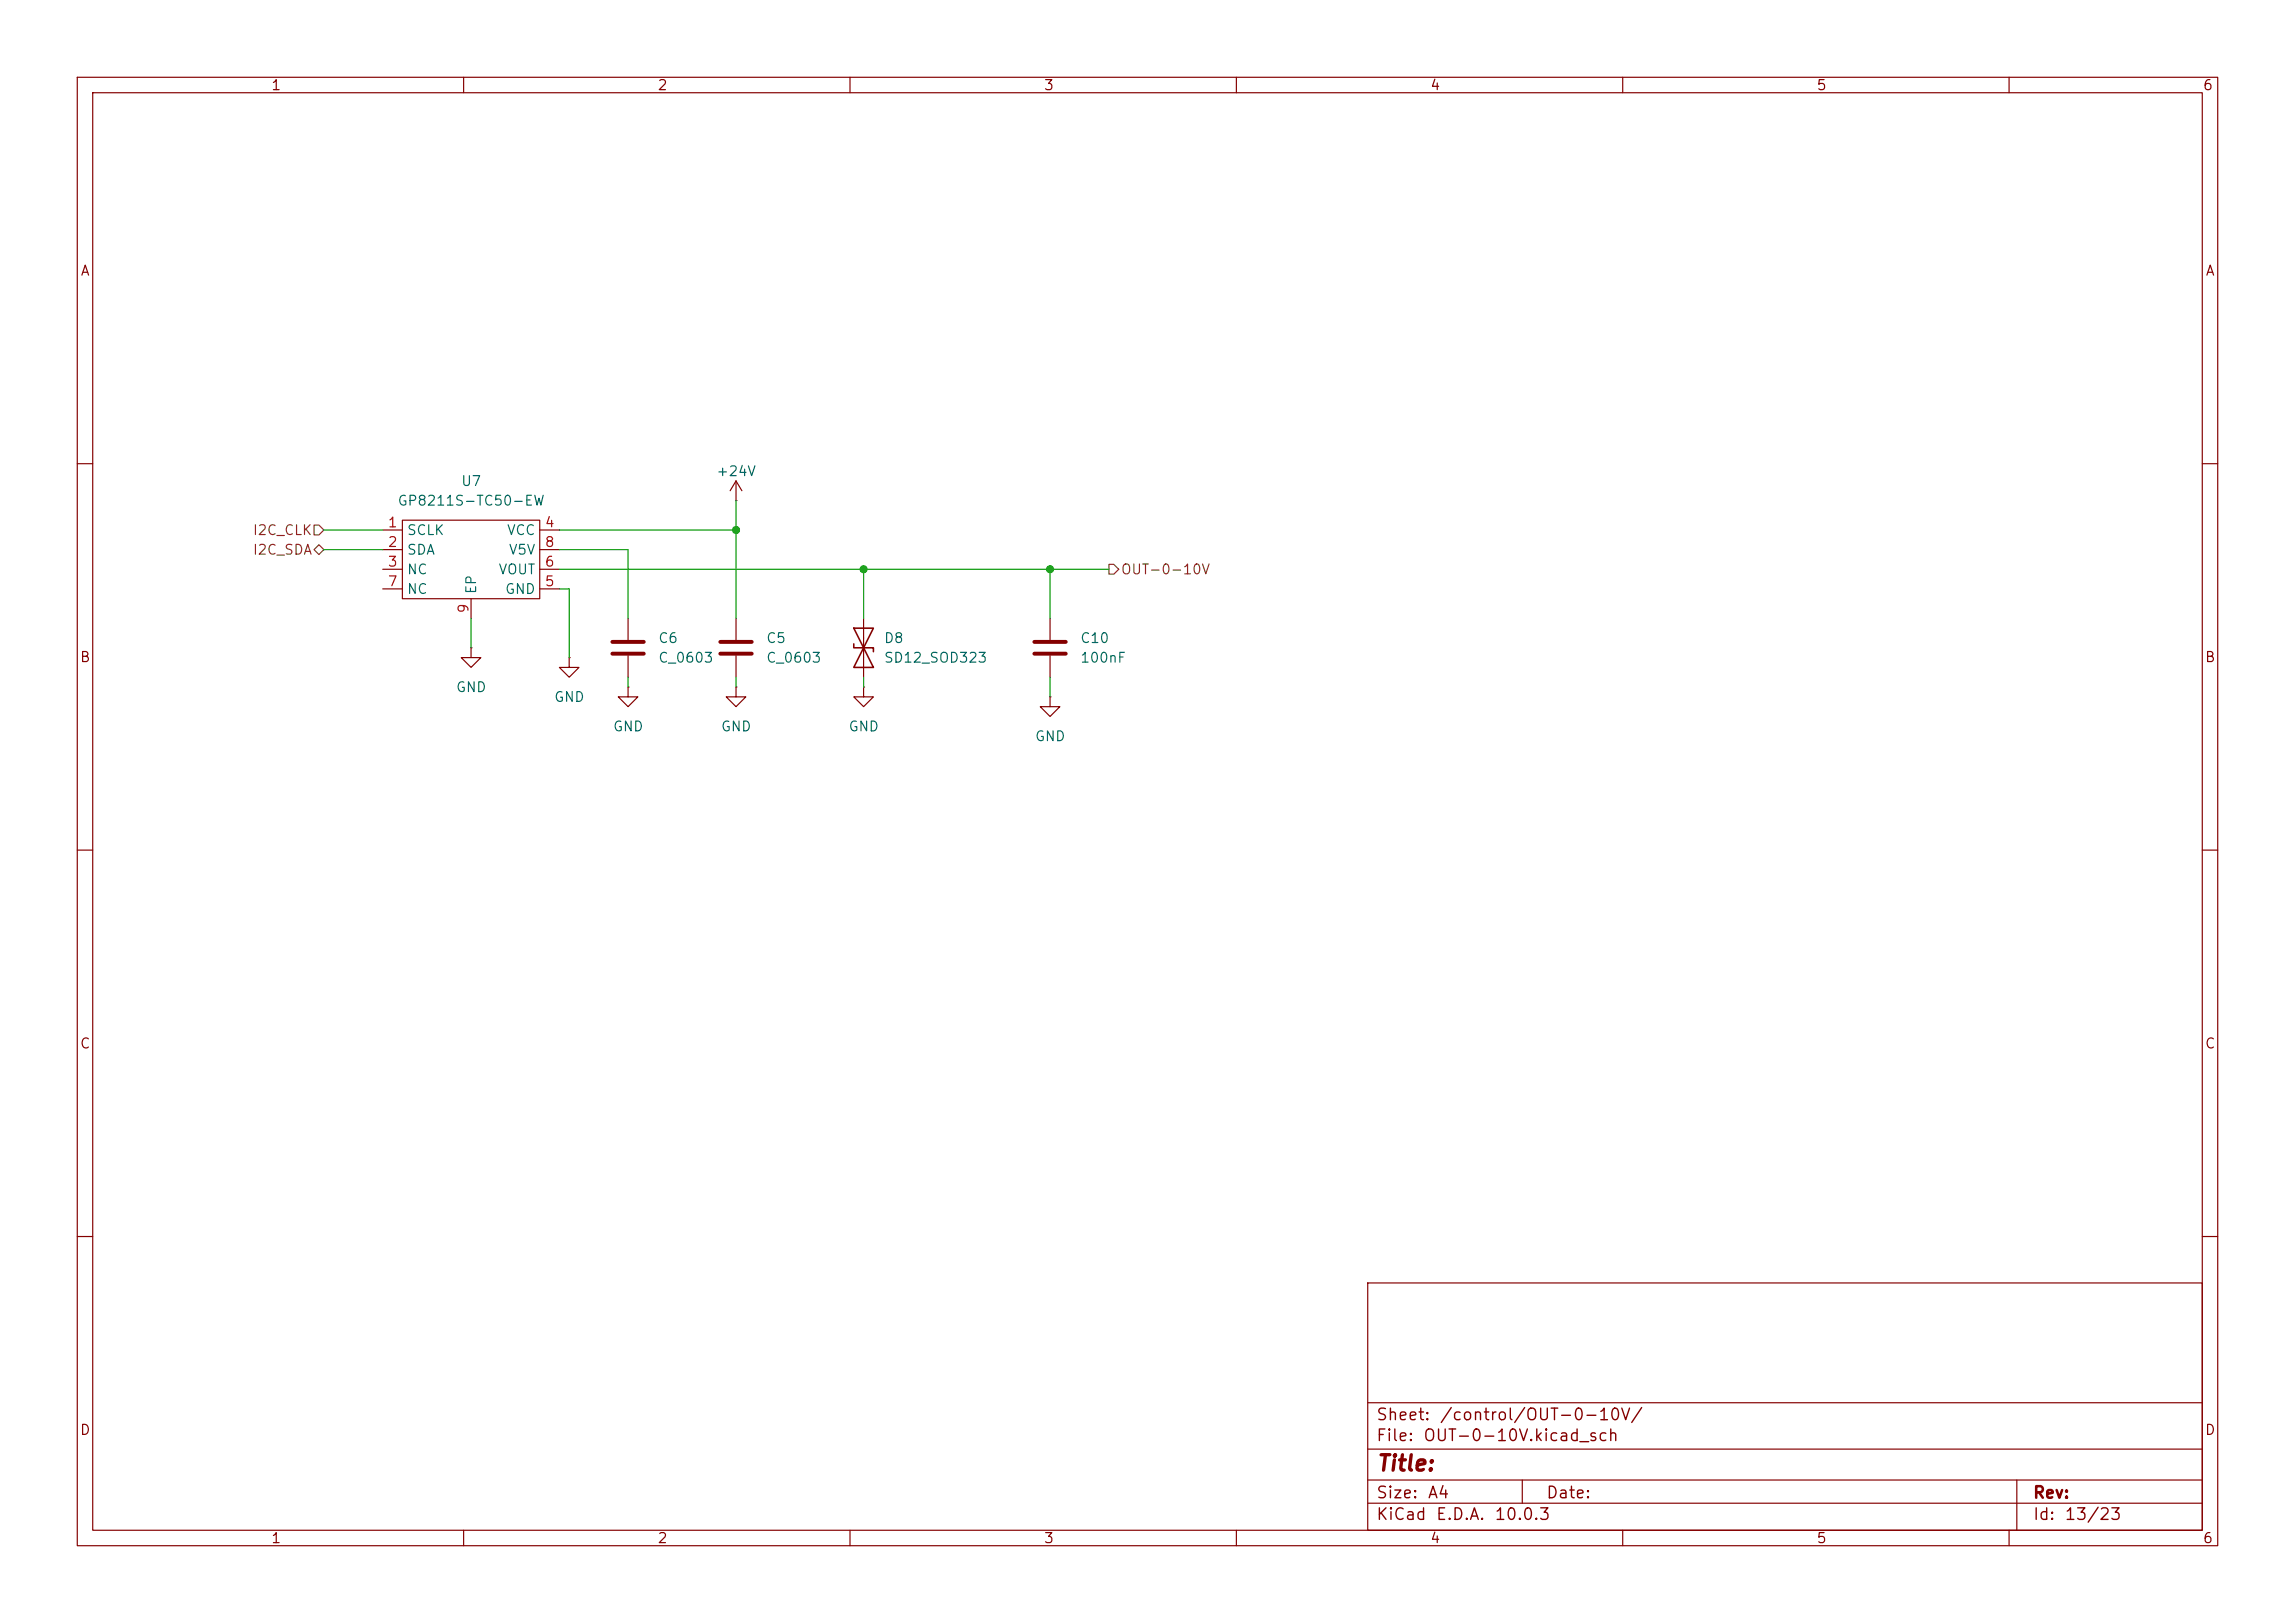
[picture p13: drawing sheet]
<svg xmlns="http://www.w3.org/2000/svg" width="297mm" height="210mm" viewBox="0 0 297 210" stroke-linecap="round" stroke-linejoin="round" font-family="sans-serif">
<defs><g id="words">
<text font-size="2" fill="#840000" x="178" y="190.8">Title:</text>
<g font-size="1.5" fill="#840000">
<text x="178" y="184.2">Sheet:</text>
<text x="186.2" y="184.2">/control/OUT-0-10V/</text>
<text x="178" y="186.9">File:</text>
<text x="184.1" y="186.9">OUT-0-10V.kicad_sch</text>
<text x="178" y="197.1">KiCad</text>
<text x="178" y="194.3">Size:</text>
<text x="184.7" y="194.3">A4</text>
<text x="185.7" y="197.1">E.D.A.</text>
<text x="193.3" y="197.1">10.0.3</text>
<text x="200" y="194.3">Date:</text>
<text x="263" y="194.3">Rev:</text>
<text x="263" y="197.1">Id:</text>
<text x="267.1" y="197.1">13/23</text>
</g>
<g font-size="1.3" fill="#840000">
<text x="35" y="12">1</text>
<text x="85" y="12">2</text>
<text x="135" y="12">3</text>
<text x="185" y="12">4</text>
<text x="235" y="12">5</text>
<text x="285" y="12">6</text>
<text x="10.3" y="36">A</text>
<text x="285.3" y="36">A</text>
<text x="10.3" y="86">B</text>
<text x="285.3" y="86">B</text>
<text x="10.3" y="136">C</text>
<text x="285.3" y="136">C</text>
<text x="10.3" y="186">D</text>
<text x="285.3" y="186">D</text>
<text x="35" y="200">1</text>
<text x="85" y="200">2</text>
<text x="135" y="200">3</text>
<text x="185" y="200">4</text>
<text x="235" y="200">5</text>
<text x="285" y="200">6</text>
</g>
<g font-size="1.3" fill="#006464">
<text x="51.4" y="65.7">GP8211S-TC50-EW</text>
<text x="59.6" y="63.2">U7</text>
<text x="92.6" y="61.9">+24V</text>
<text x="52.6" y="69.6">SCLK</text>
<text x="65.5" y="69.6">VCC</text>
<text x="52.6" y="72.1">SDA</text>
<text x="52.6" y="74.6">NC</text>
<text x="52.6" y="77.2">NC</text>
<text x="61.9" y="77" transform="rotate(-90 61.9 77)">EP</text>
<text x="64.4" y="74.6">VOUT</text>
<text x="65.3" y="77.2">GND</text>
<text x="65.8" y="72.1">V5V</text>
<text x="85.1" y="83.5">C6</text>
<text x="99.1" y="83.5">C5</text>
<text x="114.3" y="83.5">D8</text>
<text x="139.7" y="83.5">C10</text>
<text x="58.9" y="89.9">GND</text>
<text x="85.1" y="86.1">C_0603</text>
<text x="99.1" y="86.1">C_0603</text>
<text x="114.3" y="86.1">SD12_SOD323</text>
<text x="139.7" y="86.1">100nF</text>
<text x="71.6" y="91.1">GND</text>
<text x="79.2" y="95">GND</text>
<text x="93.2" y="95">GND</text>
<text x="109.7" y="95">GND</text>
<text x="133.9" y="96.2">GND</text>
</g>
<g font-size="1.3" fill="#725600">
<text x="32.6" y="69.6">I2C_CLK</text>
<text x="32.6" y="72.1">I2C_SDA</text>
<text x="145" y="74.6">OUT-0-10V</text>
</g>
<g font-size="1.3" fill="#a90000">
<text x="50.1" y="68.6">1</text>
<text x="50.1" y="71.1">2</text>
<text x="70.4" y="68.6">4</text>
<text x="70.4" y="71.1">8</text>
<text x="50.1" y="73.6">3</text>
<text x="50.1" y="76.2">7</text>
<text x="70.4" y="76.2">5</text>
<text x="70.4" y="73.6">6</text>
<text x="60.9" y="79.4" transform="rotate(-90 60.9 79.4)">9</text>
</g>
</g></defs>
<g fill="none" stroke="#840000" stroke-width=".15">
<path d="M10 10h277v190h-277zM12 12h273v186h-273zM60 10v2M110 10v2M160 10v2M210 10v2M260 10v2M10 60h2M49.5 68.6h2.6M49.5 71.1h2.6M49.5 73.7h2.6M49.5 76.2h2.6"/>
<path d="M52.1 67.3h17.7v10.2h-17.7zM61 77.5v2.5M69.8 68.6h2.6M69.8 71.1h2.6M69.8 73.7h2.6M69.8 76.2h2.6M95.2 64.8h.1M95.2 62.2l-.7 1.3M95.2 62.2l.8 1.3M95.2 62.2v2.6M285 60h2M61 83.8v1.3h1.2l-1.2 1.3-1.3-1.3h1.3"/>
<path d="M61 83.8h.1M73.7 85.1v1.3h1.2l-1.2 1.2-1.3-1.2h1.3M73.7 85.1h.1M81.3 88.9v1.3h1.2l-1.2 1.2-1.3-1.2h1.3M81.3 88.9h.1M81.3 80v2.8M81.3 84.8v2.8M95.2 88.9v1.3h1.3l-1.3 1.2-1.2-1.2h1.2M95.2 88.9h.1M95.2 80v2.8M95.2 84.8v2.8M111.8 88.9v1.3h1.2l-1.2 1.2-1.3-1.2h1.3"/>
<path d="M111.8 88.9h.1M111.8 80v7.6M135.9 90.2v1.2h1.3l-1.3 1.3-1.3-1.3h1.3M135.9 90.2h.1M135.9 80v2.8M135.9 84.8v2.8M10 110h2M285 110h2M10 160h2M177 166h108v32h-108zM285 160h2M60 198v2"/>
<path d="M110 198v2M160 198v2M177 194.5h108M177 191.5h108M177 187.5h108M177 181.5h108M197 191.5v3M210 198v2M260 198v2M261 191.5v6.5"/>
</g>
<path d="M110.5 83.3v.5h2.5v.5M110.5 81.3h2.5l-1.2 2.5zM111.8 83.8l1.2 2.6h-2.5z" fill="none" stroke="#840000" stroke-width=".2"/>
<path d="M79.2 83.1h4.1M79.2 84.6h4.1M93.2 83.1h4.1M93.2 84.6h4.1M133.9 83.1h4M133.9 84.6h4" fill="none" stroke="#840000" stroke-width=".51"/>
<path d="M40.6 71.1l.7-.6 .6 .6-.6 .7zM40.6 67.9h.7l.6 .7-.6 .6h-.7zM143.5 73h.6l.7 .7-.7 .6h-.6z" fill="none" stroke="#725600" stroke-width=".15"/>
<g fill="none" stroke="#009600" stroke-width=".15">
<path d="M41.9 68.6h7.6M41.9 71.1h7.6M72.4 68.6h22.8M72.4 73.7h71.1M72.4 71.1h8.9v8.9M72.4 76.2h1.3v8.9M95.2 64.8v15.2M111.8 73.7v6.3M135.9 73.7v6.3M61 80v3.8M81.3 87.6v1.3M95.2 87.6v1.3"/>
<path d="M111.8 87.6v1.3M135.9 87.6v2.6"/>
</g>
<g fill="#009600" stroke="#009600" stroke-width=".13">
<circle cx="111.8" cy="73.7" r=".46"/>
<circle cx="135.9" cy="73.7" r=".46"/>
<circle cx="95.2" cy="68.6" r=".46"/>
</g>
<use href="#words"/>
</svg>
